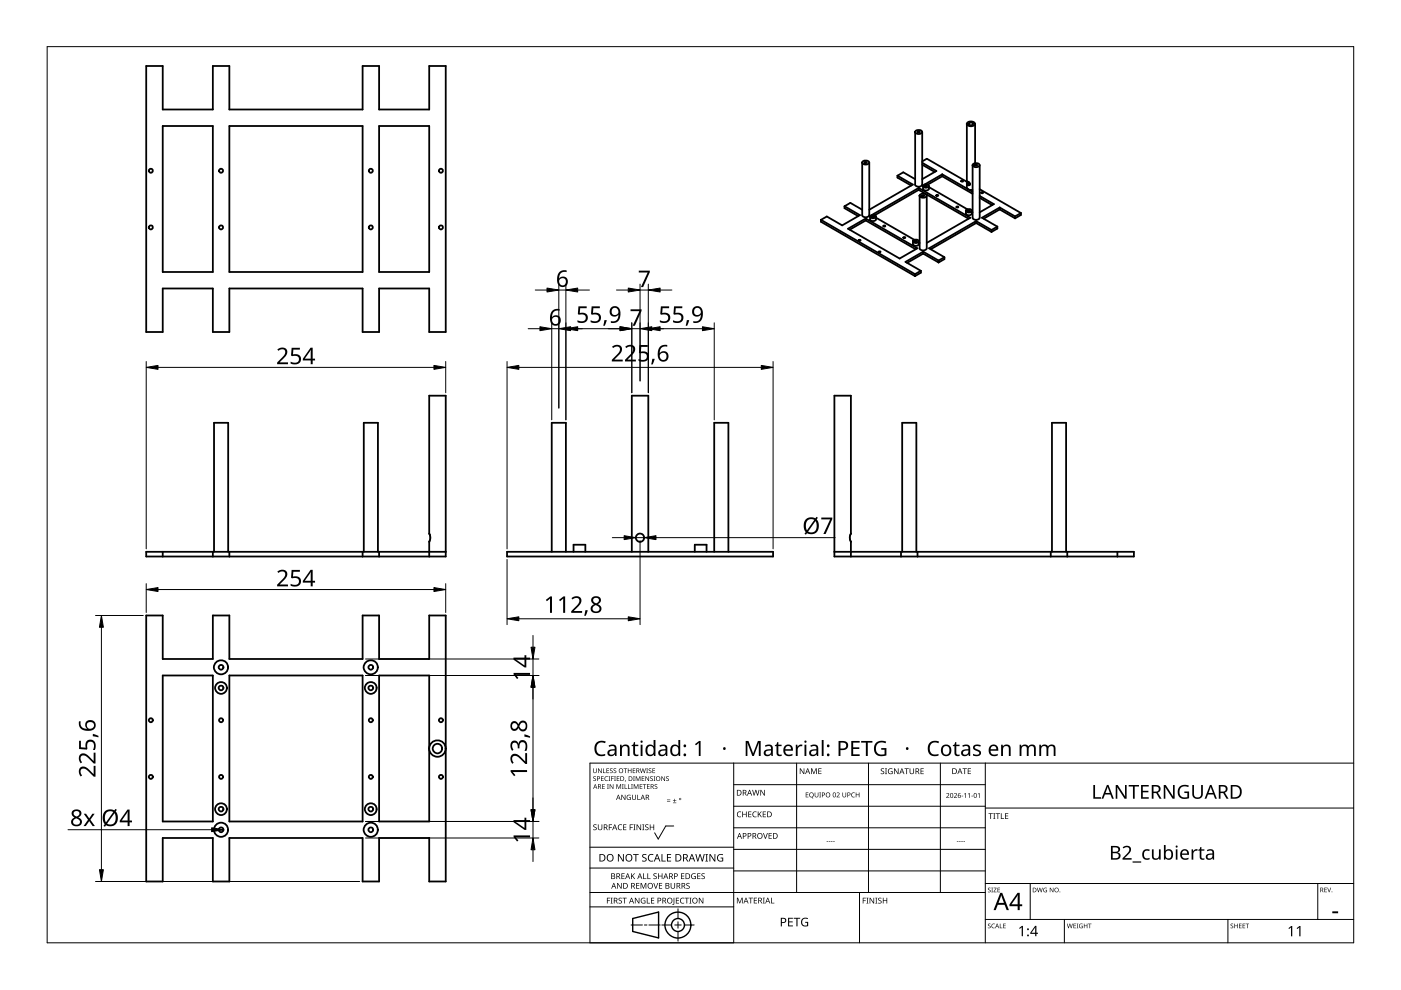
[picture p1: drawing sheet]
<svg xmlns="http://www.w3.org/2000/svg" width="297mm" height="210mm" viewBox="0 0 297 210" stroke-linecap="round" stroke-linejoin="round" font-family="sans-serif">
<g fill="none" stroke="#000" stroke-width=".38">
<path d="M31 14h3.5v9.2h10.6v-9.2h3.5v9.2h28.3v-9.2h3.5v9.2h10.6v-9.2h3.5v56.4h-3.5v-9.2h-10.6v9.2h-3.5v-9.2h-28.3v9.2h-3.5v-9.2h-10.6v9.2h-3.5zM34.5 26.7h10.6v31h-10.6zM48.6 26.7h28.3v31h-28.3zM80.4 26.7h10.6v31h-10.6zM182.9 34.3l.6-.2a.59 .59 0 0 1 .8 .4 .85 .85 0 0 1-1.5 0zM183.4 34.4l.4 .1-.3 .1-.2-.1zM184.3 34.4v11.2l-.2 .3a.93 .93 0 0 1-1.3-.3v-11.2M190.3 37.3l1.2-.8 2.5 1.5M190.3 37.3v.4l2.9 1.6M190.3 37.3l3.2 1.8-9.2 5.4M194 39.2a.86 .86 0 0 0 1.5 0M194 28v11.1"/>
<path d="M194.1 27.8l.7-.2a.55 .55 0 0 1 .7 .4 .86 .86 0 0 1-1.5 0zM194.6 27.9l.4 .1-.4 .1zM194.8 39.8v.5M194.8 39.8l10.9 6.4-9.2 5.3M194.8 39.8l-9.9 5.8M195.5 34.9l2.7 1.6M195.5 34.5l3 1.8-3 1.7M195.5 28v11.1M195.5 34.2l1-.5 8.5 4.8M195.7 39.4v.6M195.8 39.2l.2-.1a.68 .68 0 0 1 .9 .3 .72 .72 0 0 1-1.2 0zM196.1 39.3l.5 .1-.3 .2-.3-.2z"/>
<path d="M197 39.4v.6M197 39.7l8.1 4.7M199.8 37.4l-3.1 1.7M199.8 37.4l6.4 3.7M199.8 37l6.4 3.7M199.8 37v.4M199.8 37l-3.7 2.1M203.9 38.3l.3 .1-.2 .1-.2-.1zM205 39.8l.2 .3 1 .2M205 26.3v13.5M205.1 26.1a1.07 1.07 0 0 1 1.6 .2 1 1 0 0 1-1.7 0zM205.1 38.5l-.1 .1a.43 .43 0 0 0 .1 .5 .43 .43 0 0 0 .5 .1l-.2-.2 .2-.1"/>
<path d="M205.1 38.5l.3 .1M205.1 38.5h.1M205.4 38.6v.4M205.4 38.6l.2 .3M205.4 26.1l.2-.1a.53 .53 0 0 1 .7 .3 .55 .55 0 0 1-.9 0zM205.6 38.9h.1M205.6 38.9v.2M205.6 39.1h.1M206.2 35v11.2M206.3 34.8l.6-.2a.59 .59 0 0 1 .8 .4 .85 .85 0 0 1-1.5 0zM206.7 26.3v8.3M206.8 34.9l.4 .1-.3 .2-.2-.2z"/>
<path d="M207.7 35v11.2M174.1 46.6v.4l19.9 11.5M174.1 46.6l19.9 11.5M179.1 43.7v.4l2.9 1.7M179.1 43.7l3.2 1.9-3.7 2.2-3.3-1.9-1.2 .7M179.1 43.7l1.2-.7 2.5 1.5M179.8 48.5l3.8-2.2 10.9 6.3-3.8 2.2zM182.1 50.9l.4 .1h-.4zM183.6 46.7l10.5 6.2M183.6 46.7l-3.4 2M183.6 46.3v.4M184.4 46.5a.76 .76 0 0 0 1.3 0"/>
<path d="M184.5 45.9v.6M184.6 45.7l.2-.1a.69 .69 0 0 1 .9 .3 .72 .72 0 0 1-1.3 0zM184.9 45.8l.4 .1-.2 .2-.3-.2zM185.7 45.9v.6M185.7 46.2l8.1 4.6M186.3 53.3l.4 .1-.2 .1-.2-.1zM187.4 47.8l.3 .1-.2 .2-.2-.2zM191.6 50.3l.3 .1-.2 .1-.2-.1zM193.5 51.8a.73 .73 0 0 0 1.3 0M193.6 51.1v.7M193.6 51l.3-.2a.64 .64 0 0 1 .9 .4 .68 .68 0 0 1-.6 .3 .68 .68 0 0 1-.7-.3zM194 58.1v.4"/>
<path d="M194 51l.4 .2-.2 .1-.3-.1zM194.8 40.3l-9.3 5.3M194.8 40.3l10.6 6.1M194.8 51.1v.7M194.8 51.4l.2 .1M194.9 52.7a.9 .9 0 0 0 1.6 0M195 41.5v11.1M195 41.3l.7-.2a.61 .61 0 0 1 .8 .4 .88 .88 0 0 1-1.6 0zM195.2 57.4l-1.2 .7M195.2 57.4v.4l-1.2 .7M195.6 41.4l.4 .1-.4 .1zM195.7 40.1a.76 .76 0 0 0 1.2 0"/>
<path d="M195.7 53.8l3.3 1.9M195.7 53.4l-3.7 2.1 3.2 1.9M195.7 53.8l-3.4 1.9M195.7 53.4l3.3 1.8M195.7 53.4v.4M196.5 41.5v11.1M198.6 41.3l.3 .2-.2 .1-.2-.1zM199 55.2v.5M200.2 54.5l-1.2 .7M200.2 54.5v.4l-1.2 .8M202.8 43.8l.4 .1-.4 .1zM204.8 45.3a.76 .76 0 0 0 1.2 0"/>
<path d="M204.8 44.7v.6M204.9 44.5l.2-.1a.7 .7 0 0 1 .9 .3 .72 .72 0 0 1-1.2 0zM205.2 44.6l.5 .1-.3 .1-.3-.1zM206 44.7v.6M206 44.9l.2 .1M206.2 46.2a.86 .86 0 0 0 1.5 0M207 47.3l3.2 1.9M207 46.9l-10 5.7 3.2 1.9M207 46.9l3.2 1.9M207 47.3l-9.7 5.6M207 46.9v.4M207.7 42l2.7 1.5"/>
<path d="M207.7 40.1l8.8 5.1M207.7 41.5l3 1.8-3 1.7M208.1 40.8l.3 .1-.2 .1-.2-.1zM210.2 48.8v.4M211.5 48v.5l-1.3 .7M211.5 48l-1.3 .8M212 44.4l3.2 1.9M212 44l-3.8 2.2 3.3 1.8M212 44l3.2 1.9M212 44.4l-3.4 2M212 44v.4M215.2 45.9v.4"/>
<path d="M216.5 45.2v.4l-1.3 .7M216.5 45.2l-1.3 .7M34.5 117v1M45.1 117v1M48.4 117v-27.4h-3v27.4M48.6 117v1M76.9 117v1M80.1 117v-27.4h-3v27.4M80.4 117v1M94.5 117h-63.5v1h63.5v-34.1h-3.5v29.2a1.75 1.75 0 0 1 0 1.8v3.1M107.5 117h56.4v1h-56.4zM120 117v-27.4h-3v27.4"/>
<path d="M124.1 117v-1.5h-2.5v1.5M137.5 117v-33.1h-3.5v33.1M149.8 117v-1.5h-2.5v1.5M154.4 117v-27.4h-3v27.4M180.4 114.9h.1M180.4 113.1a1.75 1.75 0 0 0 0 1.8M180.4 114.9v3.1M180.4 113.1h.1M180.4 113.1v-29.2h-3.5v34.1h63.5v-1h-63.5M191 117v1M194.3 117v-27.4h-3v27.4M194.5 117v1"/>
<path d="M222.8 117v1M226 117v-27.4h-3v27.4M226.3 117v1M236.9 117v1M31 130.5h3.5v9.2h10.6v-9.2h3.5v9.2h28.3v-9.2h3.5v9.2h10.6v-9.2h3.5v56.4h-3.5v-9.2h-10.6v9.2h-3.5v-9.2h-28.3v9.2h-3.5v-9.2h-10.6v9.2h-3.5zM34.5 143.2h10.6v31h-10.6zM48.6 143.2h28.3v31h-28.3zM80.4 143.2h10.6v31h-10.6zM91.2 157.8h.1M91.2 159.6h.1"/>
<circle cx="32" cy="36.2" r=".43"/>
<circle cx="46.9" cy="36.2" r=".43"/>
<circle cx="78.6" cy="36.2" r=".43"/>
<circle cx="93.5" cy="36.2" r=".43"/>
<circle cx="32" cy="48.2" r=".43"/>
<circle cx="46.9" cy="48.2" r=".43"/>
<circle cx="78.6" cy="48.2" r=".43"/>
<circle cx="93.5" cy="48.2" r=".43"/>
<circle cx="135.7" cy="114" r=".88"/>
<circle cx="32" cy="152.7" r=".42"/>
<circle cx="46.8" cy="145.9" r="1.24"/>
<circle cx="46.9" cy="141.5" r="1.49"/>
<circle cx="46.9" cy="152.7" r=".42"/>
<circle cx="46.9" cy="141.5" r=".5"/>
<circle cx="46.9" cy="145.9" r=".5"/>
<circle cx="78.6" cy="145.9" r="1.24"/>
<circle cx="78.6" cy="141.5" r="1.49"/>
<circle cx="78.6" cy="152.7" r=".42"/>
<circle cx="78.6" cy="141.5" r=".5"/>
<circle cx="78.6" cy="145.9" r=".5"/>
<circle cx="92.7" cy="158.7" r=".99"/>
<circle cx="92.7" cy="158.7" r="1.74"/>
<circle cx="93.5" cy="152.7" r=".42"/>
<circle cx="32" cy="164.7" r=".42"/>
<circle cx="46.8" cy="171.6" r="1.24"/>
<circle cx="46.9" cy="175.9" r="1.49"/>
<circle cx="46.9" cy="164.7" r=".42"/>
<circle cx="46.9" cy="175.9" r=".5"/>
<circle cx="46.9" cy="171.6" r=".5"/>
<circle cx="78.6" cy="171.6" r="1.24"/>
<circle cx="78.6" cy="175.9" r="1.49"/>
<circle cx="78.6" cy="164.7" r=".42"/>
<circle cx="78.6" cy="175.9" r=".5"/>
<circle cx="78.6" cy="171.6" r=".5"/>
<circle cx="93.5" cy="164.7" r=".42"/>
</g>
<path d="M10 9.9h277v190h-277z" fill="none" stroke="#000" stroke-width=".21"/>
<g fill="none" stroke="#000" stroke-width=".21">
<path d="M125.1 179.6h30.5M142.8 175.1h-1.6l-1.6 2.8-.8-1.3M155.6 166.4h53.3M155.6 161.8v38.1h-30.5v-38.1h161.9M168.9 161.8v27.4M184.1 161.8v27.4M199.4 161.8v27.4M208.9 170.9h-53.3M208.9 175.5h-53.3M208.9 161.8v38.1M287 171.3h-78.1M125.1 192.3h30.5"/>
<path d="M125.1 189.2h83.8M133.8 196.1h2.4M136.6 196.1h.6M140 196.1h-2.4M140.3 196.1h2.1M143.1 196.1h1.3M143.7 195.4v1.4M143.7 197.5v2M143.7 192.7v2M147.2 196.1h-2.1M155.6 180.1h53.3M155.6 184h-30.5"/>
<path d="M182.2 189.2v10.7M208.9 184.7h-53.3M218.4 187.3v7.6M225.7 194.9v5M260.3 194.9v5M279.4 187.3v7.6M287 194.9h-78.1M287 187.3h-78.1"/>
</g>
<g fill="#000">
<path d="M141.4 169.8h.7v.2h-.7zM141.4 169.5h.7v.1h-.7zM142.7 170.2h.7v.1h-.7zM143 169.4l.1 .3h.3l-.3 .1v.3l-.1-.3h-.3l.3-.1zM170.8 168h.6v.1h-.4v.4h.4v.1h-.4v.3h.4v.2h-.6zM172.7 168h.2v.7a.26 .26 0 0 0 .2 .3 .26 .26 0 0 0 .3-.3v-.7h.1v.7a.39 .39 0 0 1-.4 .4 .39 .39 0 0 1-.4-.4zM173.7 168h.4l-.1 .1 .1 1h-.4l.1-.1zM177.4 168.1a.37 .37 0 0 1 .6 .1 .37 .37 0 0 1-.3 .5l-.2 .2h.5v.2h-.6l.2-.4a.27 .27 0 0 0 .3-.4 .27 .27 0 0 0-.4-.1zM178.6 168h.1v.7a.26 .26 0 0 0 .3 .3 .26 .26 0 0 0 .3-.3v-.7h.1v.7a.39 .39 0 0 1-.4 .4 .39 .39 0 0 1-.4-.4zM180.6 168.2l.4-.2 .3 .1-.1 .1a.41 .41 0 0 0-.6 .4 .41 .41 0 0 0 .6 .3 .48 .48 0 0 1-.7-.1 .48 .48 0 0 1 .1-.6zM181.4 168h.2v.5h.5v-.5h.1v1.1h-.1v-.5h-.5v.5h-.2zM200.6 168.3a.37 .37 0 0 1 .6 0 .37 .37 0 0 1-.2 .5l-.2 .3h.5v.1h-.7l.3-.4a.27 .27 0 0 0 .3-.4 .27 .27 0 0 0-.5-.1z"/>
<path d="M202.3 168.3a.37 .37 0 0 1 .6 0 .37 .37 0 0 1-.3 .5l-.2 .3h.5v.1h-.7l.3-.4a.27 .27 0 0 0 .3-.4 .27 .27 0 0 0-.4-.1zM203.9 168.7h.3v.1h-.3zM204.4 168.4l.4-.3v1.1h-.1v-.9zM205.2 168.4l.4-.3v1.1h-.1v-.9zM206 168.7h.3v.1h-.3zM207.3 168.4l.4-.3v1.1h-.1v-.9zM216.1 196.8l.6-.5h.2v2.2h-.3v-1.9l-.4 .4zM273.2 196.8l.6-.5h.2v2.2h-.3v-1.9l-.4 .4zM274.9 196.8l.6-.5h.2v2.2h-.2v-1.9l-.4 .4z"/>
<path d="M144 169.4a.24 .24 0 0 1 .4 0 .24 .24 0 0 1-.4 0zM144.1 169.4a.14 .14 0 0 0 .2 0 .14 .14 0 0 0-.2 0z"/>
<path d="M171.7 168.2l.2-.2a.47 .47 0 0 1 .6 .5l-.3 .5 .3 .3-.4-.2a.54 .54 0 0 1-.5-.4 .54 .54 0 0 1 .1-.5zM171.7 168.5a.4 .4 0 0 0 .8 0 .4 .4 0 0 0-.8 0z"/>
<path d="M174.3 168h.2a.34 .34 0 0 1 .4 .4 .34 .34 0 0 1-.5 .3v.4h-.1zM174.4 168.1v.4a.25 .25 0 0 0 .4-.2 .25 .25 0 0 0-.4-.2z"/>
<path d="M175 168.5a.51 .51 0 0 1 1 0 .51 .51 0 0 1-1 0zM175.2 168.5a.4 .4 0 0 0 .8 0 .4 .4 0 0 0-.8 0z"/>
<path d="M176.7 168.1l.3-.1 .2 .3v.5l-.2 .2h-.3l-.1-.2zM176.8 168.2l-.1 .3a.27 .27 0 0 0 .2 .5 .27 .27 0 0 0 .2-.5l-.1-.3z"/>
<path d="M179.7 168h.2a.34 .34 0 0 1 .4 .4 .34 .34 0 0 1-.5 .3v.4h-.1zM179.8 168.1v.4a.25 .25 0 0 0 .4-.2 .25 .25 0 0 0-.4-.2z"/>
<path d="M201.6 168.2l.3-.1 .2 .3v.5l-.2 .3-.3-.1-.1-.2zM201.6 168.3v.4a.26 .26 0 0 0 .2 .4 .26 .26 0 0 0 .2-.4l-.1-.4z"/>
<path d="M203.2 168.2l.5-.1-.4 .2-.1 .3a.35 .35 0 0 1 .5 .2 .35 .35 0 0 1-.3 .5 .35 .35 0 0 1-.3-.5zM203.2 168.9a.22 .22 0 0 0 .4 0 .22 .22 0 0 0-.4 0z"/>
<path d="M206.6 168.2l.3-.1 .2 .3v.5l-.2 .3-.3-.1-.1-.2zM206.6 168.3v.2a.38 .38 0 0 0 .3 .5 .41 .41 0 0 0 .1-.4 .41 .41 0 0 0-.4-.3z"/>
<path d="M212.1 189.3h.4l1.4 3.7h-.5l-.4-1.2h-1.5l-.4 1.2h-.4zM212.3 189.8l-.6 1.6h1.2z"/>
<path d="M215.7 189.3h.5v2.4h.5v.4h-.5v.9h-.4v-.9h-1.8v-.3zM215.8 189.8l-1.3 1.9h1.3z"/>
<path d="M219.5 196.3h.2v1.5h.4v.2h-.4v.5h-.2v-.5h-1.1v-.2zM219.5 196.6l-.8 1.2h.8z"/>
<circle cx="218" cy="198.3" r=".2"/>
<circle cx="218" cy="197" r=".2"/>
</g>
<g fill="none" stroke="#000" stroke-width=".3">
<path d="M134.1 194.7l5.5-1.3v5.5l-5.5-1.4z"/>
<circle cx="143.7" cy="196.1" r="2.74"/>
<circle cx="143.7" cy="196.1" r="1.37"/>
</g>
<g fill="none" stroke="#000" stroke-width=".21">
<path d="M31 76.6v39.8M92 77.9h-58.5M94.5 76.6v6.7M107.5 76.6v39.8M112 69.7h2.5M116 61.5h-2.5M117 68.4v20.6M118.5 60.2v26.3M118.5 69.7h-1.5M118.5 61.5h1.5M120 60.2v28.8M122.5 61.5h2.5"/>
<path d="M131.5 69.7h-10.5M133.2 61.5h-2.5M134 68.4v14.9M135.7 61.5h1.8M135.7 69.7h-1.7M135.7 60.2v20.6M137.5 60.2v23.1M140 61.5h2.5M148.9 69.7h-10.7M151.4 68.4v20.6M161.4 77.9h-51.4M163.9 76.6v39.8"/>
<path d="M107.5 118.6v13.8M132.3 114h-2.5M134.8 114h1.8M135.7 114.6v17.8M139.1 114h38M21.5 133v51.4M30.4 130.5h-10.1M31 123.7v6.2M77.5 139.7h36.8M92 125h-58.5M94.5 123.7v6.2M110 131.2h23.2"/>
<path d="M113 134.7v2.5M113 139.7v3.5M77.5 143.2h36.8M113 145.7v26M47.4 175.9h-33M77.5 177.7h36.8M77.5 174.2h36.8M113 174.2v3.5M76.3 186.9h-56M113 180.2v2.5"/>
</g>
<g fill="#000" stroke="#000" stroke-width=".21">
<path d="M31 77.9l2.5-.4v.8zM92 77.5l2.5 .4-2.5 .4zM107.5 77.9l2.5-.4v.8zM114.5 69.3l2.5 .4-2.5 .4zM116 61.1l2.5 .4-2.5 .4zM118.5 69.7l2.5-.4v.8zM120 61.5l2.5-.4v.8zM120 69.7l2.5-.4v.8zM131.5 69.3l2.5 .4-2.5 .4zM133.2 61.1l2.5 .4-2.5 .4zM135.7 69.7l2.5-.4v.8zM137.5 61.5l2.5-.4v.8z"/>
<path d="M137.5 69.7l2.5-.4v.8zM148.9 69.3l2.5 .4-2.5 .4zM161.4 77.5l2.5 .4-2.5 .4zM132.3 113.6l2.5 .4-2.5 .4zM136.6 114l2.5-.4v.8zM21.5 130.5l.4 2.5h-.8zM31 125l2.5-.4v.8zM92 124.6l2.5 .4-2.5 .4zM107.5 131.2l2.5-.4v.8zM112.6 137.2h.8l-.4 2.5zM133.2 130.8l2.5 .4-2.5 .4zM113 143.2l.4 2.5h-.8z"/>
<path d="M44.9 175.5l2.5 .4-2.5 .4zM112.6 171.7h.8l-.4 2.5zM21.1 184.4h.8l-.4 2.5zM113 177.7l.4 2.5h-.8z"/>
</g>
<g fill="#000">
<path d="M58.8 74.1a1.16 1.16 0 0 1 1.3-.4 1.16 1.16 0 0 1 .8 1.1l-.3 .7-1.3 1.3h1.8v.4h-2.3v-.3l1.1-1.2a.98 .98 0 0 0 .2-1.6h-.4l-.7 .3zM61.8 73.7h1.8v.4h-1.4l-.1 1a1.17 1.17 0 0 1 1.7 1 1.17 1.17 0 0 1-1.6 1.2l-.6-.2v-.4a1.03 1.03 0 0 0 1.8-.5 .93 .93 0 0 0-1.5-.7l-.2-.1zM122.6 65h1.8v.3h-1.4l-.1 1.1a1.17 1.17 0 0 1 1.7 .9 1.17 1.17 0 0 1-1.5 1.2l-.7-.2v-.4a1.03 1.03 0 0 0 1.8-.5 .93 .93 0 0 0-1.5-.7l-.2-.1zM125.4 65h1.8v.3h-1.4l-.1 1.1a1.17 1.17 0 0 1 1.7 .9 1.17 1.17 0 0 1-1.6 1.2l-.6-.2v-.4a1.03 1.03 0 0 0 1.1 .3 1.03 1.03 0 0 0 .7-.8 .93 .93 0 0 0-1.5-.7l-.2-.1zM128.1 67.9h.5l-.4 1.2h-.3zM129.8 73.5a1.16 1.16 0 0 1 1.3-.4 1.16 1.16 0 0 1 .8 1.2l-.3 .6-1.3 1.3h1.7v.4h-2.3v-.3l1.1-1.1a.98 .98 0 0 0 .3-1.7h-.5l-.6 .3zM133.7 65.6h2.3v.3l-1.4 3.2h-.5l1.5-3.1h-1.9zM132.6 73.5a1.16 1.16 0 0 1 1.3-.4 1.16 1.16 0 0 1 .8 1.2l-.4 .6-1.2 1.3h1.7v.4h-2.3v-.3l1.1-1.1a.98 .98 0 0 0 .3-1.7h-.5l-.6 .3zM135.4 57.4h2.4v.3l-1.4 3.2h-.5l1.4-3.1h-1.9zM135.6 73.2h1.7v.3h-1.3l-.1 1.1 .5-.1a1.13 1.13 0 0 1 1.2 1.3 1.13 1.13 0 0 1-1.6 .9l-.6-.2v-.4a1.03 1.03 0 0 0 1 .3 1.03 1.03 0 0 0 .7-.8 .93 .93 0 0 0-1.4-.7l-.2-.1zM138.3 76.1h.5l-.4 1.2h-.3zM140.1 65h1.8v.3h-1.4l-.1 1.1a1.17 1.17 0 0 1 1.7 .9 1.17 1.17 0 0 1-1.6 1.2l-.6-.2v-.4a1.03 1.03 0 0 0 1.8-.5 .93 .93 0 0 0-1.5-.7l-.2-.1z"/>
<path d="M142.9 65h1.8v.3h-1.4l-.1 1.1a1.17 1.17 0 0 1 1.7 .9 1.17 1.17 0 0 1-1.6 1.2l-.6-.2v-.4a1.03 1.03 0 0 0 1 .3 1.03 1.03 0 0 0 .8-.8 .93 .93 0 0 0-1.5-.7l-.2-.1zM145.6 67.9h.5l-.4 1.2h-.3zM174.1 109.7h2.4v.4l-1.5 3.1h-.4l1.4-3.1h-1.9zM58.8 121.2a1.16 1.16 0 0 1 1.3-.4 1.16 1.16 0 0 1 .8 1.1l-.3 .7-1.3 1.3h1.8v.4h-2.3v-.3l1.1-1.2a.98 .98 0 0 0 .2-1.6h-.4l-.7 .3zM61.8 120.8h1.8v.4h-1.4l-.1 1a1.17 1.17 0 0 1 1.7 1 1.17 1.17 0 0 1-1.6 1.2l-.6-.2v-.4a1.03 1.03 0 0 0 1.8-.5 .93 .93 0 0 0-1.5-.7l-.2-.1zM115.7 127.2l1-.7h.3v3.4h-.4v-3l-.6 .6zM118.5 127.2l1-.7h.3v3.4h-.4v-3l-.7 .6zM121.2 126.8a1.16 1.16 0 0 1 1.3-.4 1.16 1.16 0 0 1 .8 1.2l-.4 .6-1.2 1.4h1.7v.3h-2.3v-.3l1.1-1.1a.98 .98 0 0 0 .3-1.7h-.5l-.6 .3zM124.1 129.4h.5l-.4 1.2h-.3zM16.8 157.1h.4v1.3l1 .1-.1-.5a1.13 1.13 0 0 1 1.4-1.2 1.13 1.13 0 0 1 .8 1.6l-.2 .6h-.4a1.03 1.03 0 0 0 .3-1 1.03 1.03 0 0 0-.8-.7 .93 .93 0 0 0-.7 1.4l-.1 .2-1.6-.1zM19.7 155.6l1.2 .4v.3l-1.2-.2zM17 160a1.5 1.5 0 0 1 2.1 .6l.8 .7v-1.7h.3v2.3h-.3l-1.1-1.1a.98 .98 0 0 0-1.7-.3v.5l.3 .6-.3 .2a1.46 1.46 0 0 1-.1-1.8z"/>
<path d="M108.4 157.3l.7-.3a.85 .85 0 0 1 .8 .7 .93 .93 0 0 1 1.1-.8 .93 .93 0 0 1 .8 1l-.2 1.3h-.4a1.24 1.24 0 0 0-.3-1.8 .71 .71 0 0 0-.8 .9v.4h-.3a.81 .81 0 0 0-.1-.9 .81 .81 0 0 0-.8-.3 1.02 1.02 0 0 0 0 1.5l-.3 .2a1.65 1.65 0 0 1-.2-1.9zM111.2 155.7l1.2 .4v.3l-1.2-.2zM108.5 160.1a1.5 1.5 0 0 1 2.1 .6l.8 .7v-1.7h.3v2.3h-.3l-1.1-1.1a.98 .98 0 0 0-1.7-.3v.5l.3 .6-.3 .2a1.47 1.47 0 0 1-.1-1.8zM108.9 142.7h3.5v.4h-3.1l.6 .6-.3 .3-.7-1zM17.8 172.5h.4l.7 1 .7-1h.5l-.9 1.3 .9 1.3h-.5l-.7-1-.7 1h-.5l1-1.3zM17 162.8a1.5 1.5 0 0 1 2.1 .6l.8 .7v-1.7h.3v2.3h-.3l-1.1-1.1a.98 .98 0 0 0-1.7-.3v.5l.3 .6-.3 .2a1.46 1.46 0 0 1-.1-1.8zM108.3 163.3h3.4v.4h-3l.6 .6-.3 .3-.7-1zM108.9 177.1h3.5v.4h-3.1l.6 .7-.3 .2-.7-.9z"/>
<path d="M118.6 57.7l.6-.3 .5-.1h.4v.4a1.18 1.18 0 0 0-1.5 1.3 1.08 1.08 0 0 1 1.6-.1 1.08 1.08 0 0 1-.1 1.7 1.22 1.22 0 0 1-1.4 .1 1.22 1.22 0 0 1-.6-1.4l.1-.9zM118.5 59.7a.76 .76 0 0 0 1.5 0 .76 .76 0 0 0-1.5 0z"/>
<path d="M65.8 73.7h.5v2.3h.5v.4h-.5v.8h-.4v-.8h-1.7v-.3zM65.9 74.2l-1.3 1.8h1.3z"/>
<path d="M117.1 65.9l.6-.3 .5-.1h.4v.4a1.18 1.18 0 0 0-1.5 1.3 1.08 1.08 0 0 1 1.6-.1 1.08 1.08 0 0 1-.1 1.7 1.22 1.22 0 0 1-1.4 .1 1.22 1.22 0 0 1-.6-1.4l.1-.9zM117 67.9a.76 .76 0 0 0 1.5 0 .76 .76 0 0 0-1.5 0z"/>
<path d="M129.6 65.2a1.28 1.28 0 0 1 1.5 0 1.28 1.28 0 0 1 .4 1.5 1.58 1.58 0 0 1-2 1.7v-.3a1.16 1.16 0 0 0 1.2-.2 1.16 1.16 0 0 0 .4-1.2 1.08 1.08 0 0 1-1.6 .1 1.08 1.08 0 0 1 .1-1.6zM129.6 66a.8 .8 0 0 0 1.6 0 .8 .8 0 0 0-1.6 0z"/>
<path d="M139.9 73.5l.6-.3 .5-.1h.5v.4a1.18 1.18 0 0 0-1.6 1.4 1.08 1.08 0 0 1 1.6-.1 1.08 1.08 0 0 1-.1 1.6 1.28 1.28 0 0 1-1.5 0 1.28 1.28 0 0 1-.5-1.5l.2-.8zM139.8 75.6a.8 .8 0 0 0 1.6 0 .8 .8 0 0 0-1.6 0z"/>
<path d="M147 65.2a1.28 1.28 0 0 1 1.6 0 1.28 1.28 0 0 1 .4 1.5 1.58 1.58 0 0 1-2 1.7v-.3a1.16 1.16 0 0 0 1.2-.2 1.16 1.16 0 0 0 .4-1.2 1.08 1.08 0 0 1-1.6 .1 1.08 1.08 0 0 1 0-1.6zM147.1 66a.76 .76 0 0 0 1.5 0 .76 .76 0 0 0-1.5 0z"/>
<path d="M170.8 110.1l.5-.3a1.92 1.92 0 0 1 1.6 .1l.2-.3 .3 .2-.2 .3a1.8 1.8 0 0 1 .2 2.4 1.8 1.8 0 0 1-2.3 .5l-.2 .4-.3-.2 .2-.4a2.31 2.31 0 0 1 0-2.7zM172.9 110.5l-1.6 2.2a1.18 1.18 0 0 0 1.4 0 1.18 1.18 0 0 0 .5-1.2zM171.2 110.3a1.93 1.93 0 0 0-.1 2.1l1.5-2.2-.7-.1z"/>
<path d="M65.8 120.8h.5v2.3h.5v.4h-.5v.8h-.4v-.8h-1.7v-.3zM65.9 121.3l-1.3 1.8h1.3z"/>
<path d="M108.9 139.4h2.3v-.5h.4v.5h.8v.4h-.8v1.7h-.4l-2.3-1.6zM109.3 139.8l1.9 1.3v-1.3z"/>
<path d="M125.5 126.8l.9-.4a.87 .87 0 0 1 1 .7 .87 .87 0 0 1-.6 1 1 1 0 0 1 .7 1.3 1 1 0 0 1-1.4 .6 .94 .94 0 0 1-.9-.9 .94 .94 0 0 1 .7-1l-.1-.1a.88 .88 0 0 1-.3-1.2zM125.6 129.1a.7 .7 0 0 0 1.4 0 .7 .7 0 0 0-1.4 0zM125.8 127.3a.6 .6 0 0 0 1.2 0 .6 .6 0 0 0-1.2 0z"/>
<path d="M16.8 152.9h.3a1.18 1.18 0 0 0 1.4 1.6 1.08 1.08 0 0 1-.1-1.6 1.08 1.08 0 0 1 1.6 .1 1.28 1.28 0 0 1 0 1.5 1.28 1.28 0 0 1-1.5 .5 1.58 1.58 0 0 1-1.7-2.1zM18.4 153.8a.76 .76 0 0 0 1.5 0 .76 .76 0 0 0-1.5 0z"/>
<path d="M108.6 153a.88 .88 0 0 1 1.3 .6 1 1 0 0 1 1.3-.8 1 1 0 0 1 .6 1.4 .94 .94 0 0 1-.9 .9 .94 .94 0 0 1-1-.7 .91 .91 0 0 1-1.2 .5 .91 .91 0 0 1-.5-1.2zM110.2 154a.7 .7 0 0 0 1.4 0 .7 .7 0 0 0-1.4 0zM108.6 153.9a.58 .58 0 0 0 1.1 0 .58 .58 0 0 0-1.1 0z"/>
<path d="M15.3 172a1.04 1.04 0 0 1 1.3-.4 1.04 1.04 0 0 1 .6 1.2l-.6 .5a1 1 0 0 1 .7 1.3 1 1 0 0 1-1.3 .6 .94 .94 0 0 1-.9-.9 .94 .94 0 0 1 .7-1l-.2-.1a.88 .88 0 0 1-.3-1.2zM15.5 174.3a.7 .7 0 0 0 1.4 0 .7 .7 0 0 0-1.4 0zM15.6 172.5a.6 .6 0 0 0 1.2 0 .6 .6 0 0 0-1.2 0z"/>
<path d="M22.2 172.1l.5-.4a1.92 1.92 0 0 1 1.6 .1l.2-.3 .3 .2-.3 .4a1.81 1.81 0 0 1 .3 2.2 1.81 1.81 0 0 1-2.1 .8l-.2-.1-.3 .3-.3-.2 .3-.4a2.31 2.31 0 0 1 0-2.6zM24.3 172.4l-1.6 2.2a1.24 1.24 0 0 0 1.5-.1 1.24 1.24 0 0 0 .3-1.4zM22.6 172.3a1.93 1.93 0 0 0-.1 2.1l1.5-2.2-.7-.2z"/>
<path d="M27 171.6h.5v2.4h.5v.4h-.5v.7h-.4v-.7h-1.7v-.4zM27.1 172.1l-1.3 1.9h1.3z"/>
<path d="M108.9 173.9h2.3v-.5h.4v.5h.8v.4h-.8v1.7h-.4l-2.3-1.7zM109.3 174.3l1.9 1.2v-1.2z"/>
</g>
<g fill="#000">
<path d="M126.4 157.5a1.78 1.78 0 0 1 2-.3l-.1 .4-.9-.2a1.31 1.31 0 0 0-.9 1.7 1.31 1.31 0 0 0 1.8 .8v.3a1.64 1.64 0 0 1-2-.4 1.64 1.64 0 0 1-.1-2zM168.7 157.9h.3l.1 .4 .4-.4h.6v.3l-.6 .1-.3 .3-.1 1.7h-.4zM185.7 157.5a2.04 2.04 0 0 1 2.2-.3l-.2 .4a1.32 1.32 0 0 0-2 1 1.32 1.32 0 0 0 1.8 1.3v-.9h-.7v-.4h1.1v1.6h-.2a1.7 1.7 0 0 1-2.2-.5 1.7 1.7 0 0 1 .2-2.2zM197.1 157.5a1.78 1.78 0 0 1 2-.3l-.2 .4a1.25 1.25 0 0 0-1.5 .1 1.25 1.25 0 0 0-.2 1.5 1.21 1.21 0 0 0 1.8 .7v.3a1.64 1.64 0 0 1-2-.4 1.64 1.64 0 0 1-.1-2zM206.4 158.1a1.41 1.41 0 0 1 1.6-.1l-.2 .3-.5-.1a.38 .38 0 0 0-.6 .1 .38 .38 0 0 0 .4 .5l.2 .1a.86 .86 0 0 1 .7 .7 1.09 1.09 0 0 1-1.7 .6v-.4l.8 .2 .4-.1v-.4l-.5-.3a.71 .71 0 0 1-.6-1.1zM125.8 164.7l.4-.1 .1 .1a.24 .24 0 0 0-.3 0 .24 .24 0 0 0-.1 .3 .24 .24 0 0 0 .4 .1 .32 .32 0 0 1-.1 .5 .32 .32 0 0 1-.4-.2 .24 .24 0 0 0 .3 .2 .24 .24 0 0 0 0-.4l-.3-.2zM125.8 162.9h.1v.7a.26 .26 0 0 0 .2 .2 .26 .26 0 0 0 .3-.2v-.7h.1v.7a.38 .38 0 0 1-.4 .3 .38 .38 0 0 1-.3-.3zM125.8 174.9l.5-.1h.2v.2a.25 .25 0 0 0-.4-.1 .25 .25 0 0 0 0 .4 .4 .4 0 0 1 .4 .3 .4 .4 0 0 1-.2 .4 .4 .4 0 0 1-.5-.2v.1a.27 .27 0 0 0 .5 0 .27 .27 0 0 0-.1-.4l-.4-.2zM126.8 162.9h.1l.6 .8v-.8h.1v1h-.2l-.5-.8v.8h-.1zM126.8 174.8h.1v.8a.32 .32 0 0 0 .3 .3 .32 .32 0 0 0 .3-.3v-.8h.2v.8a.47 .47 0 0 1-.5 .4 .47 .47 0 0 1-.4-.4zM127.9 162.9h.1v.9h.4v.1h-.5zM127.4 164.6h.6v.1h-.4v.3h.4l-.4 .1v.4h.4v.1h-.6z"/>
<path d="M127.7 166.3h.5v.1h-.4v.3h.4l-.4 .1v.4h.4v.1h-.5zM128.3 164.7l.6-.1-.3 .1a.41 .41 0 0 0-.3 .5 .41 .41 0 0 0 .6 .3 .47 .47 0 0 1-.7-.1 .47 .47 0 0 1 .1-.7zM128.7 166.3h.4l-.1 .9 .1 .1h-.4l.1-.1zM128.6 162.9h.5v.1h-.4v.3h.4l-.4 .1v.4h.4v.1h-.5zM129.1 174.8h.7v.1h-.6v.5h.5v.1h-.5v.5h-.1zM129 164.6h.4l-.1 .1 .1 .9h-.4l.1-.1zM129.6 164.6h.5v.1h-.4v.4h.4l-.4 .1v.4h-.1zM129.4 163l.3-.1 .2 .2a.24 .24 0 0 0-.4-.1 .24 .24 0 0 0 0 .3 .24 .24 0 0 0 .3 .1l.1 .2-.1 .2-.4 .1-.1-.1a.24 .24 0 0 0 .4 .1 .24 .24 0 0 0 0-.4l-.4-.2zM129.3 166.3h.1l.5 .8v-.8h.2v1h-.2l-.5-.9v.9h-.1zM130.2 164.6h.4l-.1 .9 .1 .1h-.4l.1-.1zM130.1 163l.4-.1 .1 .2a.24 .24 0 0 0-.3-.1 .24 .24 0 0 0-.1 .3 .24 .24 0 0 0 .4 .1l.1 .2-.1 .2-.4 .1-.1-.1a.24 .24 0 0 0 .3 .1 .24 .24 0 0 0 0-.4l-.3-.2zM130.7 166.3h.2l.3 .8 .3-.8h.2v1h-.1v-.9l-.5 .9-.3-.9v.9h-.1z"/>
<path d="M130.8 164.6h.5v.1h-.4v.3h.4l-.4 .1v.4h.4v.1h-.5zM131.1 174.9l.5-.1h.3l-.1 .2a.49 .49 0 0 0-.7 .4 .49 .49 0 0 0 .8 .4 .57 .57 0 0 1-.8 0 .57 .57 0 0 1 0-.8zM131.9 166.3h.3l-.1 .1 .1 .9h-.3l.1-.1zM132.4 166.3h.2v.9h.4v.1h-.6zM131.7 168.5h.2l.6 .9v-.9h.1v1.1h-.2l-.5-.9v.9h-.2zM132.2 162.9h.8l-.3 .1v.9h-.2v-.9zM132.5 165.4h.2l-.2 .4zM132.1 174.8h.7v.1h-.5v.4h.5v.1h-.5v.5h.5v.1h-.7zM131.5 157.9h.3v.3a.91 .91 0 0 1 1-.3 .91 .91 0 0 1 .7 .8v1.6h-.4v-1.5a.64 .64 0 0 0-.8-.6 .64 .64 0 0 0-.4 .8v1.3h-.4zM133.2 166.3h.1v.9h.4v.1h-.5zM133 168.6l.5-.1 .2 .1v.1a.45 .45 0 0 0-.7 .3 .45 .45 0 0 0 .6 .5v-.3h-.2v-.2h.4v.6a.6 .6 0 0 1-.8-.2 .6 .6 0 0 1 0-.8zM133.5 174.8h.7v.1h-.5v.5h.5v.1h-.5v.5h-.2z"/>
<path d="M133.1 162.9h.1v.4h.6v-.4h.1v1h-.1v-.5h-.6v.5h-.1zM133.8 166.3h.4l-.1 .1 .1 .9h-.4l.1-.1zM134.2 164.6h.4l-.1 .1 .1 .9h-.4l.1-.1zM134.2 162.9h.5v.1h-.4v.3h.4l-.4 .1v.4h.4v.1h-.5zM134.3 174.8h.4l-.1 .1v1l.1 .1h-.4l.1-.1v-1zM134.4 166.3h.1l.4 .8 .3-.8h.2v1h-.2v-.9l-.4 .9-.3-.9v.9h-.1zM134 168.5h.1v.7a.28 .28 0 0 0 .3 .3 .28 .28 0 0 0 .3-.3v-.7h.1v.7a.42 .42 0 0 1-.4 .4 .42 .42 0 0 1-.4-.4zM134.4 157.3h.2v.6h.7v.3h-.7v1.4l.3 .4h.5v.3a.73 .73 0 0 1-1.2-.7v-1.4h-.3v-.2l.4-.1zM135.1 168.5h.2v1h.4v.1h-.6zM134.8 164.6h.2l.3 .8 .3-.8h.2v1h-.1v-.9l-.5 .9-.3-.9v.9h-.1zM135 174.8h.1l.7 1v-1h.1v1.2h-.1l-.7-1v1h-.1zM135.6 166.3h.6v.1h-.4v.3h.4l-.4 .1v.4h.4v.1h-.6z"/>
<path d="M136.2 174.8h.4l-.1 .1v1l.1 .1h-.4l.1-.1v-1zM136.1 164.6h.5v.1h-.4v.3h.4l-.4 .1v.4h.4v.1h-.5zM135.7 162.9h.1l.2 .9 .2-.9h.2l.2 .9 .2-.9h.1l-.2 1h-.2l-.2-.8-.2 .8h-.2zM136.3 166.3h.7l-.3 .1v.9h-.1v-.9zM137 162.9h.4l-.1 .1 .1 .9h-.4l.1-.1zM136.8 174.9l.4-.1h.3l-.1 .2a.25 .25 0 0 0-.3-.1 .25 .25 0 0 0 0 .4 .42 .42 0 0 1 .4 .5 .42 .42 0 0 1-.7 .2v-.1a.27 .27 0 0 0 .5 0 .27 .27 0 0 0-.1-.4l-.4-.2zM136.8 164.6h.2l.5 .8v-.8h.1v1h-.1l-.6-.8v.8h-.1zM137.2 166.3h.5v.1h-.4v.3h.4l-.4 .1v.4h.4v.1h-.5zM137.6 163l.3-.1 .2 .2a.24 .24 0 0 0-.4-.1 .24 .24 0 0 0 0 .3 .24 .24 0 0 0 .3 .1l.1 .2-.1 .2-.4 .1-.1-.1a.24 .24 0 0 0 .4 .1 .24 .24 0 0 0 0-.4l-.4-.2zM137.9 164.7l.3-.1 .2 .1a.24 .24 0 0 0-.3 0 .24 .24 0 0 0-.1 .3 .24 .24 0 0 0 .3 .1 .32 .32 0 0 1 0 .5 .32 .32 0 0 1-.5-.2 .24 .24 0 0 0 .4 .2 .24 .24 0 0 0 0-.4l-.3-.2zM137.8 174.8h.1v.5h.6v-.5h.2v1.2h-.2v-.6h-.6v.6h-.1zM138.3 162.9h.6v.1h-.4v.3h.4l-.4 .1v.4h.4v.1h-.6z"/>
<path d="M138.6 164.6h.3l-.1 .9 .1 .1h-.3l.1-.1zM138.8 166.4l.4-.1 .1 .1a.24 .24 0 0 0-.3 0 .24 .24 0 0 0-.1 .3 .24 .24 0 0 0 .4 .1 .31 .31 0 0 1-.1 .5 .31 .31 0 0 1-.4-.2 .24 .24 0 0 0 .3 .1 .24 .24 0 0 0 0-.3l-.3-.3zM140.2 164.6h.2l.5 .8v-.8h.1v1h-.1l-.6-.8v.8h-.1zM141.3 164.7l.3-.1 .2 .1a.24 .24 0 0 0-.4 0 .24 .24 0 0 0 0 .3 .24 .24 0 0 0 .3 .1 .32 .32 0 0 1 0 .5 .32 .32 0 0 1-.5-.2 .24 .24 0 0 0 .4 .2 .24 .24 0 0 0 0-.4l-.3-.2zM147.4 157.8l.8-.7h.3v3.2h-.3v-2.8l-.6 .5zM156.4 172.2l.4-.2 .4 .1-.1 .1a.49 .49 0 0 0-.7 .5 .49 .49 0 0 0 .7 .4 .57 .57 0 0 1-.8 0 .57 .57 0 0 1 .1-.8zM157.4 172.1h.1v.5h.7v-.5h.1v1.2h-.1v-.6h-.7v.6h-.1zM158.6 172.1h.7v.1h-.5v.4h.5v.1h-.5v.4h.5v.2h-.7zM158.1 157.1h.6l1 2.6 1-2.6h.6v3.2h-.4v-2.8l-1.1 2.8h-.3l-1-2.8v2.8h-.4zM159.7 172.2l.3-.2 .4 .1v.1h-.3a.49 .49 0 0 0-.4 .6 .49 .49 0 0 0 .7 .3 .57 .57 0 0 1-.8 0 .57 .57 0 0 1 0-.8zM159.5 167.5h.1l.3 1 .3-1h.1l.3 1 .3-1h.1l-.3 1.2h-.2l-.3-1-.2 1h-.2zM160.7 172.1h.1v.6l.6-.6h.1l-.5 .5 .5 .7h-.1l-.5-.6-.1 .6h-.1z"/>
<path d="M161.8 176.6h.1l.4 1.1 .3-1.1h.2l-.4 1.2h-.2zM161.2 167.5h.2l.6 1v-1h.2v1.2h-.2l-.7-1 .1 1h-.2zM161.7 172.1h.7v.1h-.5v.4h.5v.1h-.5v.4h.5v.2h-.7zM163 176.6h.6v.2h-.5v.3h.5v.2h-.5v.4h.5v.1h-.6zM164.8 157.3h.2v.6h.7v.3h-.7v1.4l.2 .4h.5v.3a.73 .73 0 0 1-1.1-.7v-1.4h-.3v-.2l.3-.1zM169.6 162.9h.2l.6 1v-1h.1v1.2h-.1l-.7-1v1h-.1zM172 162.9h.2l.4 1 .3-1h.3v1.2h-.2v-1l-.4 1h-.1l-.4-1v1h-.1zM173.5 162.9h.7v.1h-.6v.4h.5v.1h-.5v.5h.6v.1h-.7zM175.3 178.4h.3v.1h-.3zM175.7 178.4h.4v.1h-.4zM176.2 178.4h.3v.1h-.3zM176.6 178.4h.4v.1h-.4z"/>
<path d="M180.5 157.1h1.8v.4h-1.4v.9h1.3v.4h-1.3v1.1h1.4v.4h-1.8zM182.6 157.1h2.4v.4h-1v2.8h-.4v-2.8h-1zM186.8 163l.4-.1 .3 .1-.1 .1a.25 .25 0 0 0-.4-.1 .25 .25 0 0 0 0 .4 .42 .42 0 0 1 .5 .5 .42 .42 0 0 1-.7 .2v-.1a.27 .27 0 0 0 .4 0 .27 .27 0 0 0 0-.4l-.4-.2zM187.6 162.9h.5l-.2 .1v1l.2 .1h-.5l.2-.1v-1zM188.4 163.1l.6-.2 .2 .1v.1a.5 .5 0 0 0-.8 .4 .5 .5 0 0 0 .7 .5v-.4h-.3v-.1h.5v.6a.66 .66 0 0 1-.9-.1 .66 .66 0 0 1 0-.9zM189.5 162.9h.2l.7 1v-1h.1v1.2h-.2l-.6-1v1h-.2zM191.8 162.9h.9v.1h-.4v1.1h-.1v-1.1h-.4zM192.9 162.9h.1v.8a.32 .32 0 0 0 .3 .3 .32 .32 0 0 0 .3-.3v-.8h.2v.8a.47 .47 0 0 1-.5 .4 .47 .47 0 0 1-.4-.4zM195.2 162.9h.6v.1h-.5v.4h.5v.2h-.5v.4h.5v.1h-.6zM202.9 178.4h.3v.1h-.3zM202.5 157.3h.3v.6h.6v.3h-.6v1.4l.2 .4h.5v.3a.73 .73 0 0 1-1.1-.7v-1.4h-.4v-.2l.4-.1zM203.3 178.4h.4v.1h-.4z"/>
<path d="M203.8 178.4h.3v.1h-.3zM204.3 178.4h.3v.1h-.3zM204.1 162.9h.9v.1h-.4v1.1h-.1v-1.1h-.4zM205.2 162.9h.7v.1h-.6v.4h.5v.1h-.5v.5h.6v.1h-.7zM209.6 172.4h.9v.2h-.4v1h-.1v-1h-.4zM210.6 172.4h.4l-.1 .1v1l.1 .1h-.4l.1-.1v-1zM211.1 172.4h.9v.2h-.4v1h-.1v-1h-.4zM212.2 172.4h.2v1.1h.5v.1h-.7zM213.1 172.4h.7v.2h-.6v.3h.5v.2h-.5v.4h.6v.1h-.7zM212.3 157.9h.3v.3a.91 .91 0 0 1 1-.3 .91 .91 0 0 1 .7 .8v1.6h-.4v-1.5a.64 .64 0 0 0-.8-.6 .64 .64 0 0 0-.4 .8v1.3h-.4zM216.2 157.9h.3l.1 .3a.91 .91 0 0 1 1.4 .1 .85 .85 0 0 1 1-.4 .85 .85 0 0 1 .6 .8v1.6h-.4v-1.6a.59 .59 0 0 0-.7-.5 .59 .59 0 0 0-.4 .8v1.3h-.4v-1.6a.6 .6 0 0 0-.8-.5 .6 .6 0 0 0-.3 .8v1.3h-.4zM220.4 157.9h.3v.3a.9 .9 0 0 1 1.5 .1 .85 .85 0 0 1 1-.4 .85 .85 0 0 1 .6 .8v1.6h-.4v-1.6a.59 .59 0 0 0-.7-.5 .59 .59 0 0 0-.4 .8v1.3h-.4v-1.6a.6 .6 0 0 0-.8-.5 .6 .6 0 0 0-.4 .8v1.3h-.3z"/>
<path d="M231.8 166.4h.4v2.6h1.2v.4h-1.6zM236.6 166.4h.4l1.5 2.5v-2.5h.4v3h-.5l-1.5-2.5v2.5h-.3zM239.3 166.4h2.2v.4h-.9v2.6h-.4v-2.6h-.9zM241.9 166.4h1.7v.4h-1.3v.9h1.2v.3h-1.2v1h1.3v.4h-1.7zM246.7 166.4h.5l1.5 2.5v-2.5h.3v3h-.4l-1.5-2.5v2.5h-.4zM250.1 166.8a1.87 1.87 0 0 1 2-.2l-.2 .3a1.2 1.2 0 0 0-1.8 .9 1.2 1.2 0 0 0 1.6 1.2v-.9h-.6v-.3h1v1.4a1.59 1.59 0 0 1-2.4-.8v-.2a1.67 1.67 0 0 1 .4-1.4zM252.8 166.4h.3v1.9a.76 .76 0 0 0 .8 .8 .76 .76 0 0 0 .8-.8v-1.9h.3v1.9a1.12 1.12 0 0 1-1.1 1.1 1.12 1.12 0 0 1-1.1-1.1zM128.7 190.3h.7v.2h-.6v.4h.5v.1h-.5v.6h-.1zM129.5 190.3h.4l-.1 .2v.9l.1 .2h-.4l.1-.2v-.9zM130.8 187.2h.2l.7 1v-1h.1v1.2h-.2l-.6-1v1h-.2zM131.2 190.5l.4-.2 .3 .1-.1 .1a.25 .25 0 0 0-.4-.1 .25 .25 0 0 0 0 .4l.4 .2 .1 .4-.4 .2-.4-.1 .1-.1a.27 .27 0 0 0 .4 .1 .27 .27 0 0 0 0-.5l-.4-.2zM131 181.1h.2l.9 1.3v-1.3h.2v1.6h-.3l-.8-1.3v1.3h-.2z"/>
<path d="M131.8 185.2h.6v.1h-.5v.4h.5v.1h-.5v.4h.5v.2h-.6zM132 190.3h.9v.2h-.4v1.1h-.1v-1.1h-.4zM133.8 185.2h.1v.6l.6-.6h.2l-.5 .5 .5 .7h-.2l-.4-.6-.2 .6h-.1zM134.2 181.1h1.2v.2h-.5v1.4h-.2v-1.4h-.5zM134.9 187.2h.7v.1h-.6v.4h.5v.2h-.5v.4h.6v.1h-.7zM134.6 190.3h.2l.6 1.1v-1.1h.2v1.3h-.2l-.7-1v1h-.1zM135.8 187.2h.2l.4 1 .4-1h.2v1.2h-.1v-1l-.4 1h-.1l-.4-1v1h-.2zM136.4 185.2h.1v1h.6v.2h-.7zM136 190.5l.5-.2 .3 .1v.1a.5 .5 0 0 0-.8 .4 .5 .5 0 0 0 .7 .5v-.3h-.3v-.2h.4v.6a.66 .66 0 0 1-.8-.1 .66 .66 0 0 1 0-.9zM136.2 181.2l.3-.1h.6l-.2 .2a.33 .33 0 0 0-.6 .1 .33 .33 0 0 0 .5 .4l.3 .4a.64 .64 0 0 1-1 .4v-.2l.2 .1a.35 .35 0 0 0 .6-.2 .35 .35 0 0 0-.5-.4l-.2-.3zM137.1 190.3h.2v1.1h.5v.2h-.7zM137.3 185.2h.1v1h.5v.2h-.6z"/>
<path d="M137.6 181.3l.4-.2 .6 .1-.1 .1-.4-.1a.64 .64 0 0 0-.5 .9 .64 .64 0 0 0 .9 .3v.2a.83 .83 0 0 1-1-.3 .83 .83 0 0 1 .1-1zM138.5 187.2h.2l.3 1.1 .4-1.1h.1l-.4 1.2h-.1zM138 190.3h.7v.2h-.5v.4h.5v.1h-.5v.4h.5v.2h-.7zM138.6 185.3l.4-.1h.3l-.1 .1a.25 .25 0 0 0-.4-.1 .25 .25 0 0 0 0 .4 .42 .42 0 0 1 .5 .6 .42 .42 0 0 1-.7 .2v-.2a.27 .27 0 0 0 .4 .1 .27 .27 0 0 0-.1-.4l-.3-.3zM140.2 181.1h.2v1.4h.7v.2h-.9zM139.7 187.2h.7v.1h-.5v.4h.5v.2h-.5v.4h.5v.1h-.7zM139.5 185.2h.2v.5h.6v-.5h.2v1.2h-.2v-.6h-.6v.6h-.2zM141.4 181.1h.9v.2h-.7v.4h.6v.2h-.6v.6h.7v.2h-.9zM142.8 190.3h.2v1.3l-.2 .2-.2 .1-.1-.2 .3-.1zM142.2 187.2h.1v.8a.32 .32 0 0 0 .4 .3 .32 .32 0 0 0 .3-.3v-.8h.1v.8a.47 .47 0 0 1-.4 .4 .47 .47 0 0 1-.5-.4zM143.3 190.3h.7v.2h-.6v.4h.5v.1h-.5v.4h.6v.2h-.7zM144.3 190.5l.4-.2 .4 .1-.1 .1h-.2a.49 .49 0 0 0-.4 .6 .49 .49 0 0 0 .6 .3 .57 .57 0 0 1-.7 0 .57 .57 0 0 1 0-.8z"/>
<path d="M144.4 185.2h.7v.1h-.5v.4h.4v.1h-.4v.4h.5v.2h-.7zM145.2 190.3h.9v.2h-.4v1.1h-.2v-1.1h-.3zM145.6 187.3l.4-.1 .2 .1v.1a.25 .25 0 0 0-.4-.1 .25 .25 0 0 0 0 .4 .42 .42 0 0 1 .4 .5 .42 .42 0 0 1-.6 .2v-.1a.27 .27 0 0 0 .4 0 .27 .27 0 0 0-.1-.4l-.4-.2zM146.2 190.3h.4l-.1 .2v.9l.1 .2h-.4l.1-.2v-.9zM146.7 185.3l.6-.1h.2v.2a.5 .5 0 0 0-.8 .3 .5 .5 0 0 0 .7 .5v-.3h-.3v-.2h.4v.6a.66 .66 0 0 1-.8-.1 .66 .66 0 0 1 0-.9zM147.8 185.2h.7v.1h-.5v.4h.5v.1h-.5v.4h.5v.2h-.7zM147.4 181.1h.2l.4 1.3 .3-1.3h.2l.4 1.3 .3-1.3h.2l-.4 1.6h-.2l-.4-1.4-.4 1.4h-.2zM148.2 190.3h.1l.7 1.1v-1.1h.1v1.3h-.2l-.6-1v1h-.1zM148.8 185.3l.4-.1h.2v.1a.25 .25 0 0 0-.4-.1 .25 .25 0 0 0 0 .4 .42 .42 0 0 1 .4 .6 .42 .42 0 0 1-.6 .2v-.2a.27 .27 0 0 0 .4 .1 .27 .27 0 0 0-.1-.4l-.4-.3zM149.5 181.1h.6l-.2 .1v1.3l.2 .2h-.6l.2-.2v-1.3zM150.4 181.1h.3l.8 1.3v-1.3h.2v1.6h-.3l-.8-1.3v1.3h-.2zM152.2 181.3l.8-.2 .3 .1-.1 .1a.65 .65 0 0 0-1 .5 .65 .65 0 0 0 .9 .7v-.5h-.3v-.2h.5v.8a.86 .86 0 0 1-1.1-.2 .86 .86 0 0 1 0-1.1z"/>
<path d="M156.2 190.3h.3l.3 1 .4-1h.3v1.2h-.2v-1l-.4 1h-.1l-.4-1v1h-.2zM158.7 190.3h.9v.2h-.3v1h-.2v-1h-.4zM159.8 190.3h.7v.2h-.5v.3h.5v.2h-.5v.4h.5v.1h-.7zM161.7 190.3h.5l-.2 .2v.9l.2 .1h-.5l.2-.1v-.9zM163.5 190.3h.1v1.1h.6v.1h-.7zM167.1 194.6h1v.2h-.8v.6h.8v.2h-.8v.6h.8v.2h-1zM168.3 194.6h1.3v.2h-.5v1.6h-.2v-1.6h-.6zM170.1 194.8l.8-.2 .4 .1-.1 .2a.75 .75 0 0 0-1.1 .5 .75 .75 0 0 0 1 .8v-.5h-.4v-.2h.6v.8a1 1 0 0 1-1.3-.1 1 1 0 0 1 .1-1.4zM182.9 190.3h.7v.2h-.5v.4h.5v.1h-.5v.6h-.2zM183.7 190.3h.4l-.1 .2v.9l.1 .2h-.4l.1-.2v-.9zM184.4 190.3h.2l.6 1.1v-1.1h.1v1.3h-.1l-.7-1v1h-.1zM185.6 190.3h.4l-.1 .2v.9l.1 .2h-.4l.1-.2v-.9z"/>
<path d="M186.2 190.5l.5-.2 .2 .1v.1a.25 .25 0 0 0-.4-.1 .25 .25 0 0 0 0 .4l.4 .2v.4l-.4 .2-.3-.1v-.1a.27 .27 0 0 0 .5 .1 .27 .27 0 0 0-.1-.5l-.4-.2zM187.2 190.3h.1v.6h.7v-.6h.1v1.3h-.1v-.6h-.7v.6h-.1zM209.5 188.3l.3-.1 .2 .2a.24 .24 0 0 0-.3-.1 .24 .24 0 0 0-.1 .3 .24 .24 0 0 0 .3 .1l.2 .2-.1 .2-.4 .1-.2-.2a.23 .23 0 0 0 .4 .2 .23 .23 0 0 0 0-.4l-.3-.2zM209.5 195.9l.3-.1 .2 .2a.24 .24 0 0 0-.3-.1 .24 .24 0 0 0-.1 .3 .24 .24 0 0 0 .3 .1 .31 .31 0 0 1 0 .5 .31 .31 0 0 1-.5-.1 .23 .23 0 0 0 .4 .1 .23 .23 0 0 0 0-.4l-.3-.2zM210.2 188.2h.3l-.1 .9 .1 .1h-.3l.1-.1zM210.3 196l.6-.1h-.2a.4 .4 0 0 0-.4 .5 .4 .4 0 0 0 .6 .3 .46 .46 0 0 1-.7-.1 .46 .46 0 0 1 .1-.6zM210.7 188.2h.6l-.5 .9h.5v.1h-.7l.5-.9h-.4zM212 195.8h.1v.9l.4 .1h-.5zM211.5 188.2h.5l-.4 .1v.3h.4l-.4 .1v.4l.4 .1h-.5zM212.7 195.8h.5l-.4 .1v.3h.4l-.4 .1v.4l.4 .1h-.5zM219.9 188.2h.1l.2 .8 .2-.8h.1l.3 .8 .2-.8h.1l-.3 1h-.1l-.2-.8-.3 .8h-.1zM221.3 188.3l.4-.1 .3 .1h-.1a.4 .4 0 0 0-.6 .4 .4 .4 0 0 0 .6 .4v-.3l-.2-.1h.3v.4a.53 .53 0 0 1-.7-.1 .53 .53 0 0 1 0-.7z"/>
<path d="M222.6 188.2h.1l.5 .8v-.8h.1v1h-.1l-.5-.8v.8h-.1zM226.2 195.8h.1l.2 .9 .3-.9h.1l.2 .9 .2-.9h.1l-.2 1h-.1l-.3-.8-.2 .8h-.1zM227.6 195.8h.5l-.4 .1v.3h.4l-.4 .1v.4l.4 .1h-.5zM228.3 195.8h.3l-.1 .9 .1 .1h-.3l.1-.1zM228.9 196l.7-.1-.2 .1a.4 .4 0 0 0-.5 .3 .4 .4 0 0 0 .5 .4v-.3l-.2-.1h.4v.5a.53 .53 0 0 1-.7-.1 .53 .53 0 0 1 0-.7zM229.8 195.8h.1v.4h.5v-.4h.1v1h-.1v-.4h-.5v.4h-.1zM230.7 195.8h.7l-.3 .1v.9h-.1v-.9zM238 179.7a.97 .97 0 0 1 1.1-.4 .97 .97 0 0 1 .7 1l-.3 .5-1.1 1.1h1.5v.4h-1.9v-.3l1.1-1.2a.67 .67 0 0 0 .2-1.1 .67 .67 0 0 0-1.1 .2zM240.1 182.6h1.9v.3h-1.9zM242.4 180.3l.6-.2 .8 .1-.1 .3-.2-.1a.79 .79 0 0 0-1 .9 .79 .79 0 0 0 1.2 .6v.3a1.12 1.12 0 0 1-1.4-.3 1.12 1.12 0 0 1 0-1.4zM244.2 180.1h.4v1.4a.59 .59 0 0 0 .7 .5 .59 .59 0 0 0 .4-.8v-1.1h.4v2.2h-.3l-.1-.3a.84 .84 0 0 1-.9 .3 .84 .84 0 0 1-.6-.8zM252.6 180.1h.3l.1 .4 .4-.4h.5v.3h-.5l-.3 .3-.1 1.6h-.4z"/>
<path d="M254.5 179.6h.2v.5h.6v.3h-.6v1.2l.2 .4h.5v.2a.67 .67 0 0 1-1-.6v-1.2h-.4v-.2l.4-.2zM260.9 195.9l.4-.1 .1 .2a.24 .24 0 0 0-.3-.1 .24 .24 0 0 0-.1 .3 .24 .24 0 0 0 .4 .1 .31 .31 0 0 1 0 .5 .31 .31 0 0 1-.5-.1 .23 .23 0 0 0 .3 .1 .23 .23 0 0 0 .1-.4l-.4-.2zM261.7 195.8h.1v.4h.5v-.4h.1v1h-.1v-.4h-.5v.4h-.1zM262.7 195.8h.5l-.4 .1v.3h.4l-.4 .1v.4l.4 .1h-.5zM263.5 195.8h.5l-.4 .1v.3h.4l-.4 .1v.4l.4 .1h-.5zM264.1 195.8h.7l-.3 .1v.9h-.1v-.9zM280.8 188.2h.5l-.4 .1v.3h.4l-.4 .1v.4l.4 .1h-.5zM281.4 188.2h.1l.3 .8 .3-.8h.1l-.3 1h-.1zM282.5 193.2h1.2v.4h-1.2z"/>
<path d="M177.8 157.1h.8a1 1 0 0 1 1.2 1 1 1 0 0 1-1.2 .9h-.4v1.3h-.4zM178.2 157.4v1.3a.86 .86 0 0 0 1.2-.6 .64 .64 0 0 0-.8-.7z"/>
<path d="M199.8 158.2a1.2 1.2 0 0 1 1.9 .6 1.2 1.2 0 0 1-1.4 1.5 1.34 1.34 0 0 1-.5-2.1zM200.2 158.3a.93 .93 0 0 0-.3 1.1 .93 .93 0 0 0 1 .6 .9 .9 0 0 0 .4-1.2 .9 .9 0 0 0-1.1-.5z"/>
<path d="M126.2 166.3l.5 1-.3-.3h-.4l-.2 .3zM126.2 166.4l-.2 .4h.4z"/>
<path d="M126.8 166.3h.3a.29 .29 0 0 1 .3 .2 .29 .29 0 0 1-.2 .3l.3 .5h-.1l-.3-.4h-.2v.4h-.1zM126.9 166.4v.3h.2a.19 .19 0 0 0 .2-.1 .19 .19 0 0 0-.2-.2z"/>
<path d="M126.6 164.6h.3a.33 .33 0 0 1 .3 .4 .33 .33 0 0 1-.5 .2v.4h-.1zM126.7 164.7v.4a.24 .24 0 0 0 .4-.2 .24 .24 0 0 0-.4-.2z"/>
<path d="M128 174.8h.4a.35 .35 0 0 1 .4 .2 .35 .35 0 0 1-.2 .5l.3 .5h-.2l-.3-.5h-.2v.5h-.2zM128.2 174.9v.5h.2a.23 .23 0 0 0 .2-.3 .23 .23 0 0 0-.3-.2z"/>
<path d="M129 158.1a.98 .98 0 0 1 1.1-.3 .98 .98 0 0 1 .6 .9v1.6h-.3v-.4a.78 .78 0 0 1-1.3 .3 .78 .78 0 0 1 .1-1.2l1.1-.2a.55 .55 0 0 0-.2-.6 .55 .55 0 0 0-.6 0l-.3 .2zM129.3 159.3a.53 .53 0 0 0 .3 .8 .53 .53 0 0 0 .7-.5v-.5z"/>
<path d="M130.3 174.8h.1l.5 1.2h-.2l-.1-.4h-.5l-.2 .4h-.1zM130.3 174.9l-.2 .6h.4z"/>
<path d="M131 168.5h.2l.4 1.1h-.2l-.1-.3h-.4l-.1 .3h-.2zM131.1 168.7l-.2 .4h.4z"/>
<path d="M131.1 163.4a.5 .5 0 0 1 1 0 .5 .5 0 0 1-1 0zM131.3 163.4a.4 .4 0 0 0 .8 0 .4 .4 0 0 0-.8 0z"/>
<path d="M131.5 164.6h.3a.5 .5 0 0 1 .5 .5 .5 .5 0 0 1-.5 .5h-.3zM131.7 164.7v.8l.3-.1 .2-.2v-.3z"/>
<path d="M133.3 164.6h.3a.5 .5 0 0 1 .5 .5 .5 .5 0 0 1-.5 .5h-.3zM133.4 164.7v.8l.4-.1 .1-.2v-.3z"/>
<path d="M134.9 162.9h.3a.29 .29 0 0 1 .4 .2 .29 .29 0 0 1-.2 .4l.2 .4h-.1l-.2-.4h-.2v.4h-.2zM135.1 163v.4h.1a.19 .19 0 0 0 .2-.2 .19 .19 0 0 0-.2-.2z"/>
<path d="M136.2 168.5h.1l.5 1.1h-.2l-.1-.3h-.4l-.2 .3h-.1zM136.3 168.7l-.2 .4h.3z"/>
<path d="M136.9 168.5h.3a.31 .31 0 0 1 .4 .2 .31 .31 0 0 1-.2 .4l.3 .5h-.2l-.2-.4h-.2v.4h-.2zM137.1 168.6v.4h.1a.21 .21 0 0 0 .3-.2 .21 .21 0 0 0-.3-.2z"/>
<path d="M137.2 158a1 1 0 0 1 1.4 .2v-1.3h.4v3.4h-.3l-.1-.3a1 1 0 0 1-1.2 .2 1 1 0 0 1-.6-1.1l.1-.5zM137.5 158.3a.96 .96 0 0 0-.3 1 .96 .96 0 0 0 .9 .7 1.04 1.04 0 0 0 0-1.8z"/>
<path d="M138 166.3h.2a.29 .29 0 0 1 .4 .2 .29 .29 0 0 1-.2 .3l.3 .5h-.2l-.2-.4h-.2v.4h-.1zM138.1 166.4v.3h.1a.19 .19 0 0 0 .3-.1 .19 .19 0 0 0-.3-.2z"/>
<path d="M139 165.1a.5 .5 0 0 1 1 0 .5 .5 0 0 1-1 0zM139.2 165.1a.4 .4 0 0 0 .8 0 .4 .4 0 0 0-.8 0z"/>
<path d="M139.8 158.1a.98 .98 0 0 1 1-.3 .98 .98 0 0 1 .7 .9v1.6h-.3l-.1-.4a.78 .78 0 0 1-1.2 .3 .78 .78 0 0 1 .1-1.2l1.1-.2a.55 .55 0 0 0-.2-.6 .55 .55 0 0 0-.6 0l-.4 .2zM140.1 159.3a.51 .51 0 0 0 .2 .8 .51 .51 0 0 0 .7-.4l.1-.6z"/>
<path d="M142.5 158a1 1 0 0 1 1.4 .2l-.1-1.3h.4v3.4h-.3l-.1-.3a1 1 0 0 1-1.2 .2 1 1 0 0 1-.5-1.1l.1-.5zM142.8 158.3a.96 .96 0 0 0-.3 1 .96 .96 0 0 0 .8 .7 1.04 1.04 0 0 0 0-1.8z"/>
<path d="M156.7 176.6h.2l.4 1.2h-.1l-.2-.3h-.5l-.1 .3h-.2zM156.8 176.8l-.2 .5h.4z"/>
<path d="M156.2 167.5h.4a.55 .55 0 0 1 .6 .6 .56 .56 0 0 1-.6 .6h-.4zM156.4 167.6v1h.2a.43 .43 0 0 0 .5-.5 .41 .41 0 0 0-.5-.5z"/>
<path d="M157.5 167.5h.3a.35 .35 0 0 1 .4 .2 .35 .35 0 0 1-.2 .4l.4 .6h-.2l-.3-.5h-.3v.5h-.1zM157.6 167.6v.5h.2a.23 .23 0 0 0 .3-.3 .23 .23 0 0 0-.3-.2z"/>
<path d="M157.5 176.6h.3a.41 .41 0 0 1 .5 .5 .41 .41 0 0 1-.7 .3v.4h-.1zM157.6 176.8v.4a.29 .29 0 0 0 .5-.2 .29 .29 0 0 0-.5-.2z"/>
<path d="M158.5 176.6h.3a.41 .41 0 0 1 .5 .5 .41 .41 0 0 1-.6 .3v.4h-.2zM158.7 176.8v.4a.29 .29 0 0 0 .4-.2 .29 .29 0 0 0-.4-.2z"/>
<path d="M158.9 167.5h.1l.5 1.2h-.2l-.1-.4h-.5l-.2 .4h-.1zM158.9 167.6l-.2 .6h.4z"/>
<path d="M159.6 176.6h.3a.35 .35 0 0 1 .4 .3 .35 .35 0 0 1-.2 .4l.3 .5h-.2l-.3-.5h-.2v.5h-.1zM159.7 176.8v.4h.2a.23 .23 0 0 0 .3-.2 .23 .23 0 0 0-.3-.2z"/>
<path d="M160.5 177.2a.61 .61 0 0 1 1.2 0 .61 .61 0 0 1-1.2 0zM160.8 176.8l-.1 .4a.41 .41 0 0 0 .4 .5 .41 .41 0 0 0 .4-.5 .4 .4 0 0 0-.2-.4 .4 .4 0 0 0-.5 0z"/>
<path d="M162.2 158.1a.98 .98 0 0 1 1-.3 .98 .98 0 0 1 .7 .9v1.6h-.3l-.1-.4a.78 .78 0 0 1-1.2 .3 .78 .78 0 0 1 .1-1.2l1.1-.2a.55 .55 0 0 0-.2-.6 .55 .55 0 0 0-.7 0l-.3 .2zM162.4 159.3v.5l.4 .2a.69 .69 0 0 0 .7-.9z"/>
<path d="M162.7 172.1h.3a.54 .54 0 0 1 .6 .6 .56 .56 0 0 1-.6 .6h-.3zM162.8 172.2v.9h.2a.48 .48 0 0 0 .5-.4 .48 .48 0 0 0-.5-.5z"/>
<path d="M163.9 176.6h.4a.61 .61 0 0 1 .6 .7 .61 .61 0 0 1-.7 .5h-.3zM164.1 176.8v.9h.1a.43 .43 0 0 0 .5-.5 .41 .41 0 0 0-.4-.4z"/>
<path d="M166.4 158.2a1.03 1.03 0 0 1 1.2-.2 1.03 1.03 0 0 1 .5 1.2h-1.6a.91 .91 0 0 0 .5 .8 .91 .91 0 0 0 1-.2v.4a1.3 1.3 0 0 1-1.7-.3 1.3 1.3 0 0 1 .1-1.7zM166.7 158.4l-.2 .5h1.2a.58 .58 0 0 0-.6-.7z"/>
<path d="M171.2 162.9h.1l.5 1.2h-.2l-.1-.4h-.5l-.1 .4h-.2zM171.2 163.1l-.1 .5h.3z"/>
<path d="M171.8 158.1a.98 .98 0 0 1 1-.3 .98 .98 0 0 1 .7 .9v1.6h-.3l-.1-.4a.78 .78 0 0 1-1.2 .3 .78 .78 0 0 1 .1-1.2l1.1-.2a.55 .55 0 0 0-.2-.6 .55 .55 0 0 0-.7 0l-.3 .2zM172.1 159.3l-.1 .5 .4 .2a.69 .69 0 0 0 .7-.9z"/>
<path d="M191.1 162.9h.2l.5 1.2h-.2l-.1-.3h-.5l-.2 .3h-.1zM191.2 163.1l-.2 .5h.4z"/>
<path d="M194.1 162.9h.3a.35 .35 0 0 1 .5 .3 .35 .35 0 0 1-.3 .4l.4 .5h-.2l-.3-.5h-.2v.5h-.2zM194.3 163v.5h.1a.23 .23 0 0 0 .3-.2 .23 .23 0 0 0-.3-.3z"/>
<path d="M201.9 162.9h.4a.61 .61 0 0 1 .6 .6 .61 .61 0 0 1-.7 .6h-.3zM202.1 163v1h.1a.48 .48 0 0 0 .5-.5 .48 .48 0 0 0-.4-.5z"/>
<path d="M203.5 162.9h.1l.5 1.2h-.2l-.1-.4h-.5l-.2 .4h-.1zM203.5 163.1l-.2 .5h.4z"/>
<path d="M204 158.1a.98 .98 0 0 1 1.1-.3 .98 .98 0 0 1 .6 .9v1.6h-.3l-.1-.4a.78 .78 0 0 1-1.2 .3 .78 .78 0 0 1 .1-1.2l1.1-.2a.55 .55 0 0 0-.2-.6 .55 .55 0 0 0-.6 0l-.4 .2zM204.3 159.3l-.1 .5 .4 .2a.69 .69 0 0 0 .7-.9z"/>
<path d="M209.9 158.2a1.03 1.03 0 0 1 1.3-.2 1.03 1.03 0 0 1 .5 1.2h-1.7a.91 .91 0 0 0 .6 .8 .91 .91 0 0 0 .9-.2v.4l-.7 .1a1.27 1.27 0 0 1-1.2-.8 1.27 1.27 0 0 1 .3-1.3zM210.2 158.4l-.2 .5h1.2a.6 .6 0 0 0-.3-.7 .6 .6 0 0 0-.7 .2z"/>
<path d="M235.5 179.4h.9a.76 .76 0 0 1 1 .2 .76 .76 0 0 1-.2 1l-.3 .1a.8 .8 0 0 1 .7 1 .8 .8 0 0 1-1 .6h-1.1zM235.9 180.9v1.1h.6a.55 .55 0 0 0 .7-.6 .55 .55 0 0 0-.7-.5zM235.9 179.7v.9h.5a.5 .5 0 0 0 .7-.5 .5 .5 0 0 0-.7-.4z"/>
<path d="M234.7 166.4h.3l1.2 3h-.4l-.4-.9h-1.1l-.4 .9h-.4zM234.8 166.8l-.4 1.3h.9z"/>
<path d="M244.2 166.4h.8a.84 .84 0 0 1 1 .6 .84 .84 0 0 1-.5 1l.8 1.4h-.5l-.7-1.3h-.5v1.3h-.4zM244.6 166.8v1h.4a.56 .56 0 0 0 .7-.5 .56 .56 0 0 0-.7-.5z"/>
<path d="M256.5 166.4h.4l1.1 3h-.4l-.3-.9h-1.2l-.3 .9h-.4zM256.7 166.8l-.5 1.3h1z"/>
<path d="M258.4 166.4h.8a.84 .84 0 0 1 1 .6 .84 .84 0 0 1-.5 1l.8 1.4h-.4l-.8-1.3h-.5v1.3h-.4zM258.8 166.8v1h.4a.56 .56 0 0 0 .7-.5 .56 .56 0 0 0-.7-.5z"/>
<path d="M260.9 166.4h.9a1.31 1.31 0 0 1 1.5 1.5 1.36 1.36 0 0 1-1.5 1.5h-.9zM261.3 166.8v2.2h.4a1.14 1.14 0 0 0 1.2-1.1 1.14 1.14 0 0 0-1.1-1.1z"/>
<path d="M127.1 181.1h.5a.79 .79 0 0 1 .8 .8 .79 .79 0 0 1-.9 .8h-.4zM127.3 181.3v1.2h.2a.62 .62 0 0 0 .7-.6 .62 .62 0 0 0-.6-.6z"/>
<path d="M129.6 185.2h.3a.31 .31 0 0 1 .5 .1 .31 .31 0 0 1-.2 .4 .33 .33 0 0 1 .2 .4 .33 .33 0 0 1-.4 .3h-.4zM129.7 185.8v.4h.3a.23 .23 0 0 0 .3-.2 .23 .23 0 0 0-.3-.2zM129.7 185.3v.4h.3a.21 .21 0 0 0 .2-.2 .21 .21 0 0 0-.3-.2z"/>
<path d="M128.8 181.3a.74 .74 0 0 1 .9-.2 .74 .74 0 0 1 .4 .8 .78 .78 0 0 1-1.1 .7 .78 .78 0 0 1-.2-1.3zM129 181.4a.63 .63 0 0 0-.2 .8 .63 .63 0 0 0 .9 .2l.1-.1a.61 .61 0 0 0 0-.8 .61 .61 0 0 0-.8-.1z"/>
<path d="M130.1 190.3h.4a.35 .35 0 0 1 .4 .3 .35 .35 0 0 1-.2 .4l.3 .6h-.2l-.3-.5h-.2v.5h-.2zM130.3 190.5v.4h.2a.23 .23 0 0 0 .3-.2 .23 .23 0 0 0-.3-.2z"/>
<path d="M130.1 187.2h.1l.5 1.2h-.2l-.1-.4h-.5l-.2 .4h-.1zM130.1 187.4l-.2 .5h.4z"/>
<path d="M130.7 185.2h.3a.35 .35 0 0 1 .5 .2 .35 .35 0 0 1-.3 .4l.4 .6h-.2l-.3-.5h-.3v.5h-.1zM130.8 185.3v.4h.2a.23 .23 0 0 0 .3-.2 .23 .23 0 0 0-.3-.2z"/>
<path d="M132.1 187.2h.4a.61 .61 0 0 1 .6 .6 .61 .61 0 0 1-.6 .6h-.4zM132.3 187.3v1h.2a.48 .48 0 0 0 .4-.5 .48 .48 0 0 0-.4-.5z"/>
<path d="M133 185.2h.1l.5 1.2h-.1l-.2-.4h-.5l-.1 .4h-.2zM133.1 185.3l-.2 .6h.4z"/>
<path d="M133.8 187.2h.4a.35 .35 0 0 1 .4 .2 .35 .35 0 0 1-.2 .5l.3 .5h-.2l-.3-.5h-.2v.5h-.2zM134 187.3v.5h.2a.23 .23 0 0 0 .2-.2 .23 .23 0 0 0-.3-.3z"/>
<path d="M132.8 181.3a.74 .74 0 0 1 .9-.2 .74 .74 0 0 1 .4 .8 .78 .78 0 0 1-1.1 .7 .78 .78 0 0 1-.2-1.3zM133 181.4a.63 .63 0 0 0-.2 .8 .63 .63 0 0 0 .9 .2l.1-.1a.61 .61 0 0 0 0-.8 .61 .61 0 0 0-.8-.1z"/>
<path d="M133.8 190.3h.2l.4 1.3h-.1l-.2-.4h-.4l-.2 .4h-.1zM133.9 190.5l-.2 .5h.4z"/>
<path d="M135.6 185.2h.1l.5 1.2h-.2l-.1-.4h-.5l-.1 .4h-.2zM135.7 185.3l-.2 .6h.4z"/>
<path d="M137.2 187.8a.61 .61 0 0 1 1.2 0 .61 .61 0 0 1-1.2 0zM137.6 187.4l-.1 .4a.45 .45 0 0 0 .5 .4 .45 .45 0 0 0 .4-.5 .45 .45 0 0 0-.6-.4z"/>
<path d="M139.2 181.1h.2l.6 1.6h-.2l-.2-.5h-.6l-.2 .5h-.2zM139.3 181.3l-.2 .7h.5z"/>
<path d="M139.4 190.3l.5 .1 .3 .2-.1 .4-.5 .1v.5h-.2zM139.6 190.5v.5a.29 .29 0 0 0 .4-.3 .29 .29 0 0 0-.4-.2z"/>
<path d="M140.4 190.3h.4a.35 .35 0 0 1 .4 .3 .35 .35 0 0 1-.2 .4l.3 .6h-.2l-.3-.5h-.2v.5h-.2zM140.6 190.5v.4h.2a.23 .23 0 0 0 .3-.2 .23 .23 0 0 0-.3-.2z"/>
<path d="M141.1 187.2h.3a.31 .31 0 0 1 .5 .2 .31 .31 0 0 1-.2 .4 .33 .33 0 0 1 .2 .4 .33 .33 0 0 1-.4 .2h-.4zM141.3 187.9v.4h.2a.23 .23 0 0 0 .3-.2 .23 .23 0 0 0-.3-.2zM141.3 187.3v.4h.2a.21 .21 0 0 0 .2-.2 .21 .21 0 0 0-.2-.2z"/>
<path d="M141.1 185.2h.1l.5 1.2h-.2l-.1-.4h-.5l-.1 .4h-.2zM141.2 185.3l-.2 .6h.4z"/>
<path d="M141.9 185.2h.3a.35 .35 0 0 1 .4 .2 .35 .35 0 0 1-.2 .4l.3 .6h-.1l-.3-.5h-.3v.5h-.1zM142 185.3v.4h.2a.23 .23 0 0 0 .3-.2 .23 .23 0 0 0-.3-.2z"/>
<path d="M141.3 191a.65 .65 0 0 1 1.3 0 .65 .65 0 0 1-1.3 0zM141.7 190.6l-.1 .4a.45 .45 0 0 0 .5 .4 .45 .45 0 0 0 .4-.6 .45 .45 0 0 0-.5-.3z"/>
<path d="M143.4 187.2h.4a.35 .35 0 0 1 .4 .2 .35 .35 0 0 1-.2 .5l.3 .5h-.2l-.3-.5h-.2v.5h-.2zM143.6 187.3v.5h.2a.23 .23 0 0 0 .3-.2 .23 .23 0 0 0-.3-.3z"/>
<path d="M142.9 185.2h.4a.41 .41 0 0 1 .4 .5 .41 .41 0 0 1-.6 .2v.5h-.2zM143.1 185.3v.5a.29 .29 0 0 0 .4-.3 .29 .29 0 0 0-.4-.2z"/>
<path d="M143.2 181.1h.5a.79 .79 0 0 1 .8 .8 .79 .79 0 0 1-.8 .8h-.5zM143.4 181.3v1.2h.2a.62 .62 0 0 0 .7-.6 .62 .62 0 0 0-.6-.6z"/>
<path d="M144.5 187.2h.3a.35 .35 0 0 1 .5 .2 .35 .35 0 0 1-.3 .5l.4 .5h-.2l-.3-.5h-.2v.5h-.2zM144.7 187.3v.5h.1a.23 .23 0 0 0 .3-.2 .23 .23 0 0 0-.3-.3z"/>
<path d="M144.8 181.1h.5a.45 .45 0 0 1 .5 .3 .45 .45 0 0 1-.3 .6l.5 .7h-.3l-.4-.7h-.3v.7h-.2zM145 181.3v.5h.3a.3 .3 0 0 0 .3-.3 .3 .3 0 0 0-.4-.2z"/>
<path d="M145.3 185.2h.4a.61 .61 0 0 1 .6 .6 .61 .61 0 0 1-.6 .6h-.4zM145.5 185.3v.9h.2a.43 .43 0 0 0 .5-.4 .41 .41 0 0 0-.5-.5z"/>
<path d="M146.6 181.1h.2l.6 1.6h-.2l-.2-.5h-.6l-.2 .5h-.2zM146.7 181.3l-.3 .7h.5z"/>
<path d="M146.7 191a.61 .61 0 0 1 1.2 0 .61 .61 0 0 1-1.2 0zM147.1 190.6l-.2 .4a.45 .45 0 0 0 .5 .4 .45 .45 0 0 0 .4-.6 .45 .45 0 0 0-.5-.3z"/>
<path d="M158.1 190.3h.1l.5 1.2h-.2l-.1-.3h-.5l-.1 .3h-.2zM158.2 190.5l-.2 .5h.4z"/>
<path d="M160.8 190.3h.3a.35 .35 0 0 1 .4 .3 .35 .35 0 0 1-.2 .4l.3 .5h-.1l-.3-.5h-.3v.5h-.1zM160.9 190.5v.4h.2a.23 .23 0 0 0 .3-.2 .23 .23 0 0 0-.3-.2z"/>
<path d="M162.7 190.3h.1l.5 1.2h-.1l-.2-.3h-.5l-.1 .3h-.2zM162.8 190.5l-.2 .5h.4z"/>
<path d="M165.5 194.6h.5a.55 .55 0 0 1 .7 .5 .67 .67 0 0 1-.9 .6v.7h-.3zM165.8 194.8v.7h.2a.38 .38 0 0 0 .5-.3 .38 .38 0 0 0-.5-.4z"/>
<path d="M211.4 195.8l.4 1-.2-.3h-.4l-.2 .3zM211.4 196l-.1 .4h.3z"/>
<path d="M219 188.2h.3a.44 .44 0 0 1 .5 .5 .45 .45 0 0 1-.6 .5h-.2zM219.1 188.3v.8l.3-.1 .2-.2v-.3z"/>
<path d="M223.5 188.7a.5 .5 0 0 1 1 0 .5 .5 0 0 1-1 0zM223.7 188.7a.36 .36 0 0 0 .7 0 .36 .36 0 0 0-.7 0z"/>
<path d="M246.8 179.2h.3v1.2a.96 .96 0 0 1 1.3-.2 .96 .96 0 0 1 .3 1.2 .91 .91 0 0 1-.6 .9 .91 .91 0 0 1-1-.3l-.1 .3h-.2zM247.3 180.5l-.2 .5a.68 .68 0 0 0 .2 .9 .68 .68 0 0 0 .9-.1l.1-.3a.75 .75 0 0 0 0-.8 .75 .75 0 0 0-.8-.3z"/>
<path d="M250.5 180.4a.94 .94 0 0 1 1.1-.2 .94 .94 0 0 1 .5 1h-1.5a.83 .83 0 0 0 .5 .8 .83 .83 0 0 0 .9-.1v.3l-.7 .1a1.17 1.17 0 0 1-1-.7 1.17 1.17 0 0 1 .2-1.2zM250.8 180.5l-.2 .5h1.1a.54 .54 0 0 0-.3-.6 .54 .54 0 0 0-.6 .1z"/>
<path d="M255.9 180.2a.9 .9 0 0 1 .9-.2 .9 .9 0 0 1 .6 .8v1.5h-.2l-.1-.3a.74 .74 0 0 1-1 .3 .74 .74 0 0 1-.4-.9 .74 .74 0 0 1 1-.4l.4-.1a.51 .51 0 0 0-.2-.5 .51 .51 0 0 0-.6 0l-.3 .1zM256.1 181.4a.48 .48 0 0 0 .3 .7 .48 .48 0 0 0 .6-.4l.1-.5z"/>
<path d="M279.9 188.2h.3a.28 .28 0 0 1 .3 .2 .28 .28 0 0 1-.1 .3l.2 .5-.3-.4h-.2v.4h-.2zM280.1 188.3v.4h.1a.19 .19 0 0 0 .2-.2 .19 .19 0 0 0-.2-.2z"/>
<circle cx="136" cy="157.2" r=".24"/>
<circle cx="145.2" cy="158.1" r=".3"/>
<circle cx="153.6" cy="158.7" r=".3"/>
<circle cx="170.8" cy="157.3" r=".24"/>
<circle cx="175.6" cy="158.1" r=".3"/>
<circle cx="192.4" cy="158.7" r=".3"/>
<circle cx="145.2" cy="160.1" r=".29"/>
<circle cx="175.6" cy="160.1" r=".29"/>
<circle cx="249.5" cy="179.5" r=".22"/>
<circle cx="224.7" cy="189.1" r=".09"/>
<circle cx="282.4" cy="189.1" r=".09"/>
</g>
<path d="M249.5 180.1v2.2" fill="none" stroke="#000" stroke-width=".36"/>
<path d="M136 157.9v2.4M170.8 157.9v2.4M174.4 156.9v3.4" fill="none" stroke="#000" stroke-width=".39"/>
</svg>
